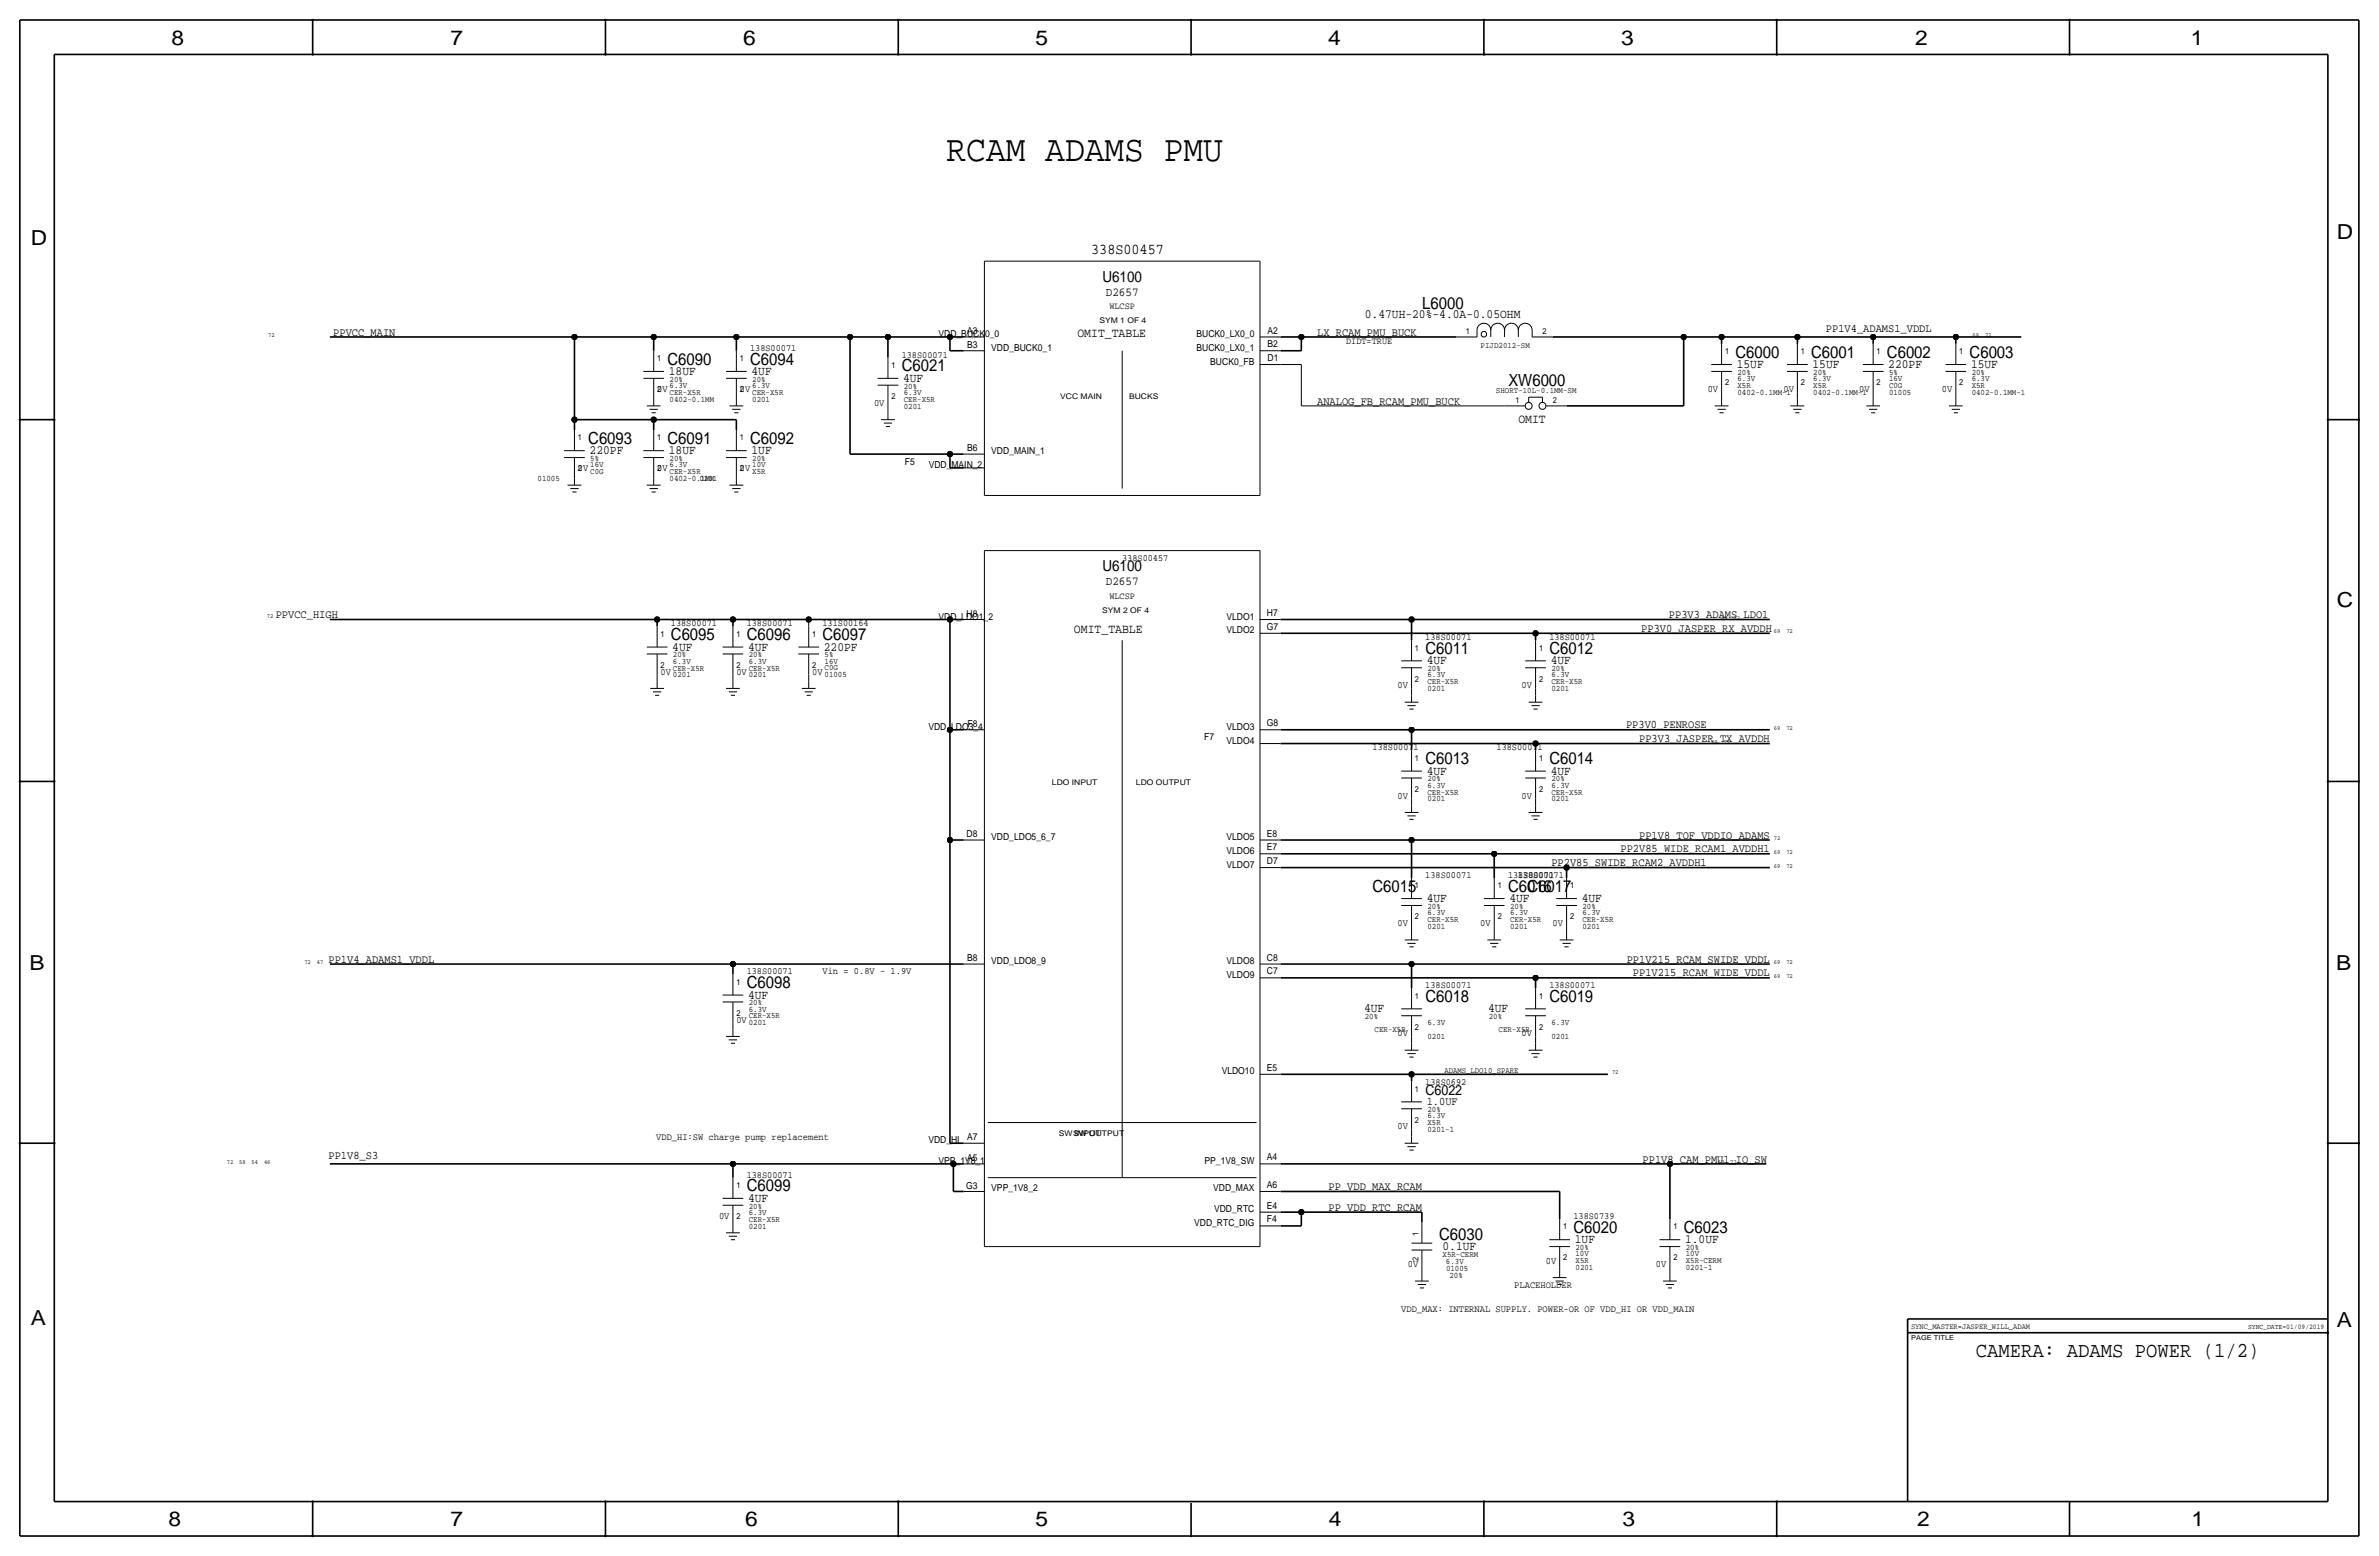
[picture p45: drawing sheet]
<svg xmlns="http://www.w3.org/2000/svg" width="877mm" height="574mm" viewBox="0 0 877 574" stroke-linecap="round" stroke-linejoin="round" font-family="sans-serif">
<defs><g id="words">
<text font-size="13.6" x="348.9" y="59.4">RCAM ADAMS PMU</text>
<text font-size="7.8" x="728.4" y="500.1">CAMERA: ADAMS POWER (1/2)</text>
<g font-size="7.6">
<text x="63.2" y="16.5">8</text>
<text x="166.1" y="16.5">7</text>
<text x="274" y="16.5">6</text>
<text x="381.7" y="16.5">5</text>
<text x="489.7" y="16.5">4</text>
<text x="597.6" y="16.5">3</text>
<text x="706.1" y="16.5">2</text>
<text x="807.7" y="16.5">1</text>
<text x="861.5" y="88.1">D</text>
<text x="11.4" y="90.4">D</text>
<text x="861.5" y="223.8">C</text>
<text x="10.9" y="357.6">B</text>
<text x="861.3" y="357.4">B</text>
<text x="11.4" y="488.4">A</text>
<text x="861.5" y="489.2">A</text>
<text x="62.2" y="562.6">8</text>
<text x="166.1" y="562.6">7</text>
<text x="274.8" y="562.6">6</text>
<text x="381.7" y="562.6">5</text>
<text x="489.9" y="562.6">4</text>
<text x="598.1" y="562.6">3</text>
<text x="706.8" y="562.6">2</text>
<text x="807.9" y="562.6">1</text>
</g>
<g font-size="6.2">
<text x="524.3" y="113.8">L6000</text>
<text x="639.8" y="131.8">C6000</text>
<text x="667.7" y="131.8">C6001</text>
<text x="695.7" y="131.8">C6002</text>
<text x="726.1" y="131.8">C6003</text>
<text x="246.1" y="134.4">C6090</text>
<text x="276.6" y="134.4">C6094</text>
<text x="332.4" y="136.9">C6021</text>
<text x="556.1" y="142.2">XW6000</text>
<text x="216.9" y="163.6">C6093</text>
<text x="246.1" y="163.6">C6091</text>
<text x="276.6" y="163.6">C6092</text>
<text x="247.3" y="236">C6095</text>
<text x="275.3" y="236">C6096</text>
<text x="303.2" y="236">C6097</text>
<text x="525.5" y="241">C6011</text>
<text x="571.2" y="241">C6012</text>
<text x="525.5" y="281.7">C6013</text>
<text x="571.2" y="281.7">C6014</text>
<text x="506" y="328.7">C6015</text>
<text x="556" y="328.7">C6016</text>
<text x="563.2" y="328.7">C6017</text>
<text x="275.3" y="364.2">C6098</text>
<text x="525.5" y="369.3">C6018</text>
<text x="571.2" y="369.3">C6019</text>
<text x="275.3" y="439.2">C6099</text>
<text x="580.1" y="454.4">C6020</text>
<text x="620.7" y="454.4">C6023</text>
<text x="530.6" y="456.9">C6030</text>
</g>
<g font-size="5.6">
<text x="402.3" y="93.7">338S00457</text>
<text x="406.4" y="103.9">U6100</text>
<text x="406.4" y="210.6">U6100</text>
</g>
<text font-size="5.2" x="525.5" y="403.6">C6022</text>
<g font-size="4.7">
<text x="503.2" y="117.3">0.47UH-20%-4.0A-0.05OHM</text>
<text x="397.2" y="124.2">OMIT_TABLE</text>
<text x="640.3" y="135.6">15UF</text>
<text x="668.2" y="135.6">15UF</text>
<text x="696.2" y="135.6">220PF</text>
<text x="726.6" y="135.6">15UF</text>
<text x="246.6" y="138.2">18UF</text>
<text x="277.1" y="138.2">4UF</text>
<text x="332.9" y="140.7">4UF</text>
<text x="559.8" y="156">OMIT</text>
<text x="217.4" y="167.4">220PF</text>
<text x="246.6" y="167.4">18UF</text>
<text x="277.1" y="167.4">1UF</text>
<text x="395.9" y="233.4">OMIT_TABLE</text>
<text x="247.9" y="239.8">4UF</text>
<text x="275.8" y="239.8">4UF</text>
<text x="303.7" y="239.8">220PF</text>
<text x="526" y="244.9">4UF</text>
<text x="571.7" y="244.9">4UF</text>
<text x="526" y="285.5">4UF</text>
<text x="571.7" y="285.5">4UF</text>
<text x="526" y="332.5">4UF</text>
<text x="556.5" y="332.5">4UF</text>
<text x="583.1" y="332.5">4UF</text>
<text x="275.8" y="368">4UF</text>
<text x="502.9" y="373.1">4UF</text>
<text x="548.6" y="373.1">4UF</text>
<text x="275.8" y="443">4UF</text>
<text x="531.8" y="460.8">0.1UF</text>
<text x="580.6" y="458.2">1UF</text>
<text x="621.2" y="458.2">1.0UF</text>
</g>
<g font-size="4.5">
<text x="407.7" y="109">D2657</text>
<text x="407.7" y="215.6">D2657</text>
</g>
<g font-size="4.3">
<text x="122.9" y="123.7">PPVCC_MAIN</text>
<text x="485.6" y="123.7">LX_RCAM_PMU_BUCK</text>
<text x="673.2" y="122.4">PP1V4_ADAMS1_VDDL</text>
<text x="485.6" y="149.1">ANALOG_FB_RCAM_PMU_BUCK</text>
<text x="101.7" y="227.8">PPVCC_HIGH</text>
<text x="615.3" y="227.8">PP3V3_ADAMS_LDO1</text>
<text x="605.1" y="232.9">PP3V0_JASPER_RX_AVDDH</text>
<text x="599.5" y="268.5">PP3V0_PENROSE</text>
<text x="604.3" y="273.6">PP3V3_JASPER_TX_AVDDH</text>
<text x="604.3" y="309.1">PP1V8_TOF_VDDIO_ADAMS</text>
<text x="597.4" y="314.2">PP2V85_WIDE_RCAM1_AVDDH1</text>
<text x="571.9" y="319.3">PP2V85_SWIDE_RCAM2_AVDDH1</text>
<text x="121.1" y="354.8">PP1V4_ADAMS1_VDDL</text>
<text x="599.7" y="354.8">PP1V215_RCAM_SWIDE_VDDL</text>
<text x="602" y="359.9">PP1V215_RCAM_WIDE_VDDL</text>
<text x="526" y="407.4">1.0UF</text>
<text x="121.1" y="427.2">PP1V8_S3</text>
<text x="605.6" y="428.5">PP1V8_CAM_PMU1_IO_SW</text>
<text x="489.8" y="438.7">PP_VDD_MAX_RCAM</text>
<text x="489.8" y="446.3">PP_VDD_RTC_RCAM</text>
</g>
<g font-size="3.6">
<text x="242.3" y="144.5">0V</text>
<text x="272.7" y="144.5">0V</text>
<text x="322.2" y="149.6">0V</text>
<text x="629.6" y="144.5">0V</text>
<text x="657.5" y="144.5">0V</text>
<text x="685.4" y="144.5">0V</text>
<text x="715.9" y="144.5">0V</text>
<text x="213.1" y="173.7">0V</text>
<text x="242.3" y="173.7">0V</text>
<text x="272.7" y="173.7">0V</text>
<text x="243.5" y="248.7">0V</text>
<text x="271.5" y="248.7">0V</text>
<text x="299.4" y="248.7">0V</text>
<text x="515.3" y="253.7">0V</text>
<text x="561" y="253.7">0V</text>
<text x="515.3" y="294.4">0V</text>
<text x="561" y="294.4">0V</text>
<text x="515.3" y="341.4">0V</text>
<text x="545.7" y="341.4">0V</text>
<text x="572.4" y="341.4">0V</text>
<text x="303.2" y="359.2">Vin = 0.8V - 1.9V</text>
<text x="271.5" y="376.9">0V</text>
<text x="515.3" y="382">0V</text>
<text x="561" y="382">0V</text>
<text x="515.3" y="416.3">0V</text>
<text x="241.9" y="420.1">VDD_HI:SW charge pump replacement</text>
<text x="265.1" y="449.3">0V</text>
<text x="519.1" y="467.1">0V</text>
<text x="569.9" y="465.8">0V</text>
<text x="610.5" y="467.1">0V</text>
<text x="558.3" y="474.7">PLACEHOLDER</text>
<text x="516.6" y="483.6">VDD_MAX: INTERNAL SUPPLY. POWER-OR OF VDD_HI OR VDD_MAIN</text>
</g>
<g font-size="3.5">
<text x="409" y="114">WLCSP</text>
<text x="346" y="124.2">VDD_BUCK0_0</text>
<text x="356.5" y="123.2">A3</text>
<text x="441.1" y="124.2">BUCK0_LX0_0</text>
<text x="467.3" y="122.9">A2</text>
<text x="276.6" y="129.3">138S00071</text>
<text x="332.4" y="131.8">138S00071</text>
<text x="356.5" y="128.3">B3</text>
<text x="365.5" y="129.3">VDD_BUCK0_1</text>
<text x="441.1" y="129.3">BUCK0_LX0_1</text>
<text x="467.3" y="128">B2</text>
<text x="496.3" y="126.7">DIDT=TRUE</text>
<text x="446.2" y="134.4">BUCK0_FB</text>
<text x="467.3" y="133.1">D1</text>
<text x="356.5" y="166.4">B6</text>
<text x="365.5" y="167.4">VDD_MAIN_1</text>
<text x="333.6" y="171.5">F5</text>
<text x="342.4" y="172.5">VDD_MAIN_2</text>
<text x="413.7" y="206.8">338S00457</text>
<text x="409" y="220.7">WLCSP</text>
<text x="356.3" y="227.3">H8</text>
<text x="467.1" y="227.1">H7</text>
<text x="247.3" y="230.9">138S00071</text>
<text x="275.3" y="230.9">138S00071</text>
<text x="303.2" y="230.9">131S00164</text>
<text x="346" y="228.3">VDD_LDO1_2</text>
<text x="452.1" y="233.4">VLDO2</text>
<text x="452.1" y="228.3">VLDO1</text>
<text x="467.1" y="232.2">G7</text>
<text x="525.5" y="236">138S00071</text>
<text x="571.2" y="236">138S00071</text>
<text x="342.2" y="269">VDD_LDO3_4</text>
<text x="356.7" y="268">F8</text>
<text x="452.1" y="269">VLDO3</text>
<text x="467.1" y="267.7">G8</text>
<text x="444" y="272.8">F7</text>
<text x="452.1" y="274.1">VLDO4</text>
<text x="506" y="276.6">138S00071</text>
<text x="551.7" y="276.6">138S00071</text>
<text x="356.3" y="308.6">D8</text>
<text x="365.5" y="309.6">VDD_LDO5_6_7</text>
<text x="452.1" y="309.6">VLDO5</text>
<text x="467.1" y="308.4">E8</text>
<text x="452.1" y="314.7">VLDO6</text>
<text x="467.1" y="313.4">E7</text>
<text x="452.1" y="319.8">VLDO7</text>
<text x="467.1" y="318.5">D7</text>
<text x="525.5" y="323.6">138S00071</text>
<text x="556" y="323.6">138S00071</text>
<text x="559.5" y="323.6">138S00071</text>
<text x="275.3" y="359.2">138S00071</text>
<text x="356.5" y="354.3">B8</text>
<text x="365.5" y="355.3">VDD_LDO8_9</text>
<text x="452.1" y="355.3">VLDO8</text>
<text x="467.1" y="359.2">C7</text>
<text x="467.1" y="354.1">C8</text>
<text x="452.1" y="360.4">VLDO9</text>
<text x="525.5" y="364.2">138S00071</text>
<text x="571.2" y="364.2">138S00071</text>
<text x="450.4" y="396">VLDO10</text>
<text x="467.1" y="394.7">E5</text>
<text x="525.5" y="399.8">138S0692</text>
<text x="342.2" y="421.4">VDD_HI</text>
<text x="356.5" y="420.4">A7</text>
<text x="346" y="429">VPP_1V8_1</text>
<text x="356.5" y="428">A5</text>
<text x="444.1" y="429">PP_1V8_SW</text>
<text x="467.1" y="427.7">A4</text>
<text x="275.3" y="434.1">138S00071</text>
<text x="467.1" y="437.9">A6</text>
<text x="356.2" y="438.2">G3</text>
<text x="365.5" y="439.2">VPP_1V8_2</text>
<text x="447.2" y="439.2">VDD_MAX</text>
<text x="447.6" y="446.8">VDD_RTC</text>
<text x="467.1" y="445.5">E4</text>
<text x="580.1" y="449.3">138S0739</text>
<text x="440.2" y="451.9">VDD_RTC_DIG</text>
<text x="467.1" y="450.6">F4</text>
</g>
<g font-size="3.1">
<text x="540.5" y="122.9">1</text>
<text x="568.7" y="122.9">2</text>
<text x="545.9" y="128.3">PIJD2012-SM</text>
<text x="636" y="130.6">1</text>
<text x="663.9" y="130.6">1</text>
<text x="691.8" y="130.6">1</text>
<text x="722.3" y="130.6">1</text>
<text x="242.3" y="133.1">1</text>
<text x="272.7" y="133.1">1</text>
<text x="328.6" y="135.6">1</text>
<text x="246.8" y="143">6.3V</text>
<text x="246.8" y="140.7">20%</text>
<text x="277.3" y="143">6.3V</text>
<text x="277.3" y="140.7">20%</text>
<text x="333.2" y="143.3">20%</text>
<text x="636" y="142">2</text>
<text x="640.5" y="140.5">6.3V</text>
<text x="640.5" y="143">X5R</text>
<text x="640.5" y="138.2">20%</text>
<text x="663.9" y="142">2</text>
<text x="668.5" y="140.5">6.3V</text>
<text x="668.5" y="138.2">20%</text>
<text x="668.5" y="143">X5R</text>
<text x="691.8" y="142">2</text>
<text x="696.4" y="140.5">16V</text>
<text x="696.4" y="143">C0G</text>
<text x="696.4" y="138.2">5%</text>
<text x="722.3" y="142">2</text>
<text x="726.9" y="140.5">6.3V</text>
<text x="726.9" y="138.2">20%</text>
<text x="726.9" y="143">X5R</text>
<text x="242.3" y="144.5">2</text>
<text x="246.8" y="148.1">0402-0.1MM</text>
<text x="246.8" y="145.5">CER-X5R</text>
<text x="272.7" y="144.5">2</text>
<text x="277.3" y="148.1">0201</text>
<text x="277.3" y="145.5">CER-X5R</text>
<text x="328.6" y="147.1">2</text>
<text x="333.2" y="145.5">6.3V</text>
<text x="333.2" y="148.1">CER-X5R</text>
<text x="551.5" y="145">SHORT-10L-0.1MM-SM</text>
<text x="558.7" y="148.6">1</text>
<text x="572.5" y="148.6">2</text>
<text x="640.5" y="145.5">0402-0.1MM-1</text>
<text x="668.5" y="145.5">0402-0.1MM-1</text>
<text x="696.4" y="145.5">01005</text>
<text x="726.9" y="145.5">0402-0.1MM-1</text>
<text x="333.2" y="150.6">0201</text>
<text x="213.1" y="162.3">1</text>
<text x="242.3" y="162.3">1</text>
<text x="272.7" y="162.3">1</text>
<text x="213.1" y="173.7">2</text>
<text x="217.6" y="169.9">5%</text>
<text x="217.6" y="172.2">16V</text>
<text x="242.3" y="173.7">2</text>
<text x="246.8" y="172.2">6.3V</text>
<text x="246.8" y="169.9">20%</text>
<text x="272.7" y="173.7">2</text>
<text x="277.3" y="169.9">20%</text>
<text x="277.3" y="172.2">10V</text>
<text x="198.2" y="177.3">01005</text>
<text x="217.6" y="174.8">C0G</text>
<text x="246.8" y="177.3">0402-0.1MM</text>
<text x="246.8" y="174.8">CER-X5R</text>
<text x="257.9" y="177.3">0201</text>
<text x="277.3" y="174.8">X5R</text>
<text x="243.5" y="234.7">1</text>
<text x="271.5" y="234.7">1</text>
<text x="299.4" y="234.7">1</text>
<text x="521.7" y="239.8">1</text>
<text x="567.4" y="239.8">1</text>
<text x="248.1" y="244.6">6.3V</text>
<text x="248.1" y="242.3">20%</text>
<text x="276" y="244.6">6.3V</text>
<text x="276" y="242.3">20%</text>
<text x="304" y="242.3">5%</text>
<text x="304" y="244.6">16V</text>
<text x="243.5" y="246.1">2</text>
<text x="248.1" y="247.1">CER-X5R</text>
<text x="248.1" y="249.7">0201</text>
<text x="271.5" y="246.1">2</text>
<text x="276" y="249.7">0201</text>
<text x="276" y="247.1">CER-X5R</text>
<text x="299.4" y="246.1">2</text>
<text x="304" y="249.7">01005</text>
<text x="304" y="247.1">C0G</text>
<text x="521.7" y="251.2">2</text>
<text x="526.2" y="249.7">6.3V</text>
<text x="526.2" y="247.4">20%</text>
<text x="567.4" y="251.2">2</text>
<text x="572" y="249.7">6.3V</text>
<text x="572" y="247.4">20%</text>
<text x="526.2" y="252.2">CER-X5R</text>
<text x="526.2" y="254.8">0201</text>
<text x="572" y="254.8">0201</text>
<text x="572" y="252.2">CER-X5R</text>
<text x="521.7" y="280.4">1</text>
<text x="567.4" y="280.4">1</text>
<text x="521.7" y="291.8">2</text>
<text x="526.2" y="290.3">6.3V</text>
<text x="526.2" y="288">20%</text>
<text x="526.2" y="292.9">CER-X5R</text>
<text x="567.4" y="291.8">2</text>
<text x="572" y="290.3">6.3V</text>
<text x="572" y="288">20%</text>
<text x="572" y="292.9">CER-X5R</text>
<text x="526.2" y="295.4">0201</text>
<text x="572" y="295.4">0201</text>
<text x="521.7" y="327.4">1</text>
<text x="552.1" y="327.4">1</text>
<text x="578.8" y="327.4">1</text>
<text x="526.2" y="335">20%</text>
<text x="556.7" y="335">20%</text>
<text x="583.4" y="335">20%</text>
<text x="521.7" y="338.8">2</text>
<text x="526.2" y="337.3">6.3V</text>
<text x="526.2" y="339.9">CER-X5R</text>
<text x="552.1" y="338.8">2</text>
<text x="556.7" y="339.9">CER-X5R</text>
<text x="556.7" y="337.3">6.3V</text>
<text x="578.8" y="338.8">2</text>
<text x="583.4" y="337.3">6.3V</text>
<text x="583.4" y="339.9">CER-X5R</text>
<text x="526.2" y="342.4">0201</text>
<text x="556.7" y="342.4">0201</text>
<text x="583.4" y="342.4">0201</text>
<text x="271.5" y="363">1</text>
<text x="276" y="370.6">20%</text>
<text x="521.7" y="368">1</text>
<text x="567.4" y="368">1</text>
<text x="271.5" y="374.4">2</text>
<text x="276" y="372.9">6.3V</text>
<text x="276" y="375.4">CER-X5R</text>
<text x="276" y="378">0201</text>
<text x="503.2" y="375.7">20%</text>
<text x="526.2" y="378">6.3V</text>
<text x="548.9" y="375.7">20%</text>
<text x="572" y="378">6.3V</text>
<text x="506.8" y="380.5">CER-X5R</text>
<text x="521.7" y="379.5">2</text>
<text x="526.2" y="383">0201</text>
<text x="552.5" y="380.5">CER-X5R</text>
<text x="567.4" y="379.5">2</text>
<text x="572" y="383">0201</text>
<text x="521.7" y="402.3">1</text>
<text x="521.7" y="413.8">2</text>
<text x="526.2" y="410">20%</text>
<text x="526.2" y="412.2">6.3V</text>
<text x="526.2" y="417.3">0201-1</text>
<text x="526.2" y="414.8">X5R</text>
<text x="271.5" y="437.9">1</text>
<text x="271.5" y="449.3">2</text>
<text x="276" y="447.8">6.3V</text>
<text x="276" y="445.5">20%</text>
<text x="276" y="452.9">0201</text>
<text x="276" y="450.3">CER-X5R</text>
<text x="522.9" y="455.7" transform="rotate(-90 522.9 455.7)">1</text>
<text x="576.3" y="453.1">1</text>
<text x="616.9" y="453.1">1</text>
<text x="580.8" y="460.8">20%</text>
<text x="621.5" y="460.8">20%</text>
<text x="522.9" y="464.8" transform="rotate(-90 522.9 464.8)">2</text>
<text x="531.8" y="463.3">X5R-CERM</text>
<text x="533.1" y="465.8">6.3V</text>
<text x="576.3" y="464.6">2</text>
<text x="580.8" y="463">10V</text>
<text x="580.8" y="465.6">X5R</text>
<text x="616.9" y="464.6">2</text>
<text x="621.5" y="463">10V</text>
<text x="621.5" y="465.6">X5R-CERM</text>
<text x="533.1" y="468.4">01005</text>
<text x="534.4" y="470.9">20%</text>
<text x="580.8" y="468.1">0201</text>
<text x="621.5" y="468.1">0201-1</text>
</g>
<text font-size="3" x="532.5" y="395.5">ADAMS_LDO10_SPARE</text>
<g font-size="2.9">
<text x="405.3" y="119.1">SYM 1 OF 4</text>
<text x="390.9" y="147.1">VCC MAIN</text>
<text x="416.3" y="147.1">BUCKS</text>
<text x="406.3" y="225.8">SYM 2 OF 4</text>
<text x="387.8" y="289.3">LDO INPUT</text>
<text x="418.8" y="289.3">LDO OUTPUT</text>
<text x="390.3" y="418.8">SW INPUT</text>
<text x="395.6" y="418.8">SW OUTPUT</text>
<text x="704.5" y="490">SYNC_MASTER=JASPER_WILL_ADAM</text>
</g>
<text font-size="2.6" x="828.8" y="490">SYNC_DATE=01/09/2019</text>
<text font-size="2.5" x="704.5" y="493.8">PAGE TITLE</text>
<g font-size="2.3">
<text x="98.9" y="124.2">72</text>
<text x="727.3" y="124.2">69</text>
<text x="731.8" y="124.2">72</text>
<text x="98.3" y="227.8">72</text>
<text x="634.5" y="228.3">69</text>
<text x="639.1" y="228.3">72</text>
<text x="654" y="233.4">69</text>
<text x="658.6" y="233.4">72</text>
<text x="654" y="269">69</text>
<text x="658.6" y="269">72</text>
<text x="630.9" y="274.1">69</text>
<text x="635.5" y="274.1">72</text>
<text x="654" y="309.6">72</text>
<text x="654" y="314.7">69</text>
<text x="658.6" y="314.7">72</text>
<text x="654" y="319.8">69</text>
<text x="658.6" y="319.8">72</text>
<text x="112.2" y="355.3">72</text>
<text x="116.8" y="355.3">47</text>
<text x="654" y="355.3">69</text>
<text x="658.6" y="355.3">72</text>
<text x="654" y="360.4">69</text>
<text x="658.6" y="360.4">72</text>
<text x="594.3" y="396">72</text>
<text x="83.6" y="429">72</text>
<text x="88.2" y="429">58</text>
<text x="92.8" y="429">54</text>
<text x="97.3" y="429">46</text>
<text x="633.3" y="429">69</text>
<text x="637.8" y="429">72</text>
</g>
</g></defs>
<g fill="none" stroke="#000" stroke-width=".6">
<path d="M7.3 7.4v558.8zM7.3 7.4h862.3zM115.3 7.4v12.7zM223.2 7.4v12.7zM331.2 7.4v12.7zM439.1 7.4v12.7zM547.1 7.4v12.7zM655 7.4v12.7zM763 7.4v12.7zM869.6 7.4v558.8zM20 20.1v533.4zM20 20.1h838.2z"/>
<path d="M858.2 20.1v533.4zM121.6 124.2h90.2zM211.8 124.2v30.5zM211.8 124.2h29.2zM241 124.2h30.5zM241 124.2v5.1zM271.5 124.2h41.9zM271.5 124.2v5.1zM313.4 124.2h14zM313.4 124.2v43.2zM327.4 124.2h22.8zM327.4 124.2v7.6z"/>
<path d="M350.2 124.2h5.1zM350.2 124.2v5.1zM350.2 129.3h5.1zM472.1 124.2h7.7zM472.1 129.3h7.7zM479.8 124.2h57.1zM479.8 124.2v5.1zM572.5 124.2h48.2zM620.7 124.2h14zM620.7 124.2v25.4zM634.7 124.2h27.9zM634.7 124.2v2.5z"/>
<path d="M662.6 124.2h28zM662.6 124.2v2.5zM690.6 124.2h30.5zM690.6 124.2v2.5zM721.1 124.2h24.1zM721.1 124.2v2.5zM7.3 154.7h12.7zM211.8 154.7h29.2zM211.8 154.7v3.8zM241 154.7h30.5zM241 154.7v3.8zM271.5 154.7v3.8z"/>
<path d="M577.5 149.6h43.2zM858.2 154.7h11.4zM313.4 167.4h36.8zM350.2 167.4h5.1zM350.2 167.4v5.1zM350.2 172.5h5.1zM121.6 228.3h120.7zM242.3 228.3h27.9zM242.3 228.3v2.6zM270.2 228.3h27.9zM270.2 228.3v2.6zM298.1 228.3h52.1z"/>
<path d="M350.2 228.3h5.1zM350.2 228.3v40.7zM472.1 233.4h94zM472.1 228.3h48.3zM520.4 228.3h132.1zM520.4 228.3v7.7zM566.1 233.4v2.6zM566.1 233.4h86.4zM350.2 269h5.1zM350.2 269v40.6zM472.1 274.1h94zM472.1 269h48.3z"/>
<path d="M520.4 269v7.6zM520.4 269h132.1zM566.1 274.1v2.5zM566.1 274.1h86.4zM7.3 288h12.7zM858.2 288h11.4zM350.2 309.6h5.1zM350.2 309.6v111.8zM472.1 319.8h105.4zM472.1 309.6h48.3zM472.1 314.7h78.8zM520.4 309.6h132.1z"/>
<path d="M520.4 309.6v14zM550.9 314.7v8.9zM550.9 314.7h101.6zM577.5 319.8v3.8zM577.5 319.8h75zM121.6 355.3h148.6zM270.2 355.3h85.1zM270.2 355.3v3.9zM472.1 355.3h48.3zM520.4 355.3h132.1zM520.4 355.3v8.9zM472.1 360.4h94z"/>
<path d="M566.1 360.4v3.8zM566.1 360.4h86.4zM472.1 396h48.3zM520.4 396v2.5zM520.4 396h72.4zM7.3 421.4h12.7zM121.6 429h148.6zM270.2 429h81.3zM270.2 429v5.1zM350.2 421.4h5.1zM351.5 429h3.8zM351.5 429v10.2z"/>
<path d="M351.5 439.2h3.8zM472.1 439.2h102.9zM472.1 429h143.5zM575 439.2v10.1zM615.6 429h35.6zM615.6 429v20.3zM858.2 421.4h11.4zM472.1 446.8h7.7zM472.1 451.9h7.7zM479.8 446.8h44.4zM479.8 446.8v5.1zM524.2 446.8v3.8z"/>
<path d="M703.3 486.2v5zM703.3 486.2h154.9zM703.3 491.2h154.9zM703.3 491.2v62.3zM20 553.5h838.2zM115.3 553.5v12.7zM223.2 553.5v12.7zM331.2 553.5v12.7zM439.1 554v12.2zM547.1 553.5v12.7zM655 553.5v12.7zM763 553.5v12.7z"/>
<path d="M7.3 566.2h862.3z"/>
</g>
<g fill="none" stroke="#000" stroke-width=".37">
<path d="M362.9 96.3v86.3zM362.9 96.3h101.6zM464.5 96.3v86.3zM237.2 136.9h7.6zM237.2 139.4h7.6zM241 129.3v7.6zM241 139.4v7.7zM267.7 136.9h7.6zM267.7 139.4h7.6zM271.5 129.3v7.6zM271.5 139.4v7.7zM323.5 139.4h7.7z"/>
<path d="M327.4 131.8v7.6zM355.3 129.3h7.6zM355.3 124.2h7.6zM413.7 129.3v50.8zM464.5 134.4h7.6zM464.5 129.3h7.6zM464.5 124.2h7.6zM472.1 134.4h7.7zM479.8 134.4v15.2zM536.9 124.2h7.6zM544.5 121.7v2.5zM544.5 121.7a2.54 2.54 0 0 1 2.6-2.6 2.54 2.54 0 0 1 2.5 2.6 2.54 2.54 0 0 1 2.5-2.6 2.54 2.54 0 0 1 2.6 2.6 2.54 2.54 0 0 1 2.5-2.6 2.54 2.54 0 0 1 2.6 2.6 2.54 2.54 0 0 1 2.5-2.6 2.54 2.54 0 0 1 2.5 2.6"/>
<path d="M549.6 121.7v2.5zM554.7 121.7v2.5zM559.8 121.7v2.5zM564.8 121.7v2.5zM564.8 124.2h7.7zM630.9 134.4h7.6zM630.9 136.9h7.6zM634.7 126.7v7.7zM634.7 136.9v7.6zM658.8 134.4h7.6zM658.8 136.9h7.6zM662.6 126.7v7.7z"/>
<path d="M662.6 136.9v7.6zM686.8 134.4h7.6zM686.8 136.9h7.6zM690.6 126.7v7.7zM690.6 136.9v7.6zM717.2 134.4h7.7zM717.2 136.9h7.7zM721.1 126.7v7.7zM721.1 136.9v7.6zM211.8 158.5v7.6zM238.5 149.6h5zM239.5 150.9h3z"/>
<path d="M240.2 152.1h1.6zM241 158.5v7.6zM241 147.1v2.5zM268.9 149.6h5.1zM270 150.9h3zM270.7 152.1h1.5zM271.5 158.5v7.6zM271.5 147.1v2.5zM323.5 142h7.7zM324.8 154.7h5.1zM325.8 156h3.1zM326.6 157.2h1.5z"/>
<path d="M327.4 149.6v2.5zM327.4 152.1v2.6zM327.4 142v7.6zM479.8 149.6h74.9zM554.7 149.6h7.6zM563.6 146.4v1.9zM563.6 146.4h5.1zM568.7 146.4v1.9zM569.9 149.6h7.6zM632.2 149.6h5zM633.2 150.9h3zM633.9 152.1h1.6z"/>
<path d="M634.7 144.5v2.6zM634.7 147.1v2.5zM660.1 149.6h5.1zM661.1 150.9h3.1zM661.9 152.1h1.5zM662.6 144.5v2.6zM662.6 147.1v2.5zM688 149.6h5.1zM689.1 150.9h3zM689.8 152.1h1.5zM690.6 144.5v2.6zM690.6 147.1v2.5z"/>
<path d="M718.5 149.6h5.1zM719.5 150.9h3.1zM720.3 152.1h1.5zM721.1 144.5v2.6zM721.1 147.1v2.5zM208 166.1h7.6zM208 168.7h7.6zM209.2 178.8h5.1zM211.8 176.3v2.5zM211.8 168.7v7.6zM237.2 166.1h7.6zM237.2 168.7h7.6z"/>
<path d="M238.5 178.8h5zM241 176.3v2.5zM241 168.7v7.6zM267.7 166.1h7.6zM267.7 168.7h7.6zM268.9 178.8h5.1zM271.5 176.3v2.5zM271.5 168.7v7.6zM355.3 172.5h7.6zM355.3 167.4h7.6zM210.3 180.1h3zM211 181.4h1.5z"/>
<path d="M239.5 180.1h3zM240.2 181.4h1.6zM270 180.1h3zM270.7 181.4h1.5zM362.9 182.6h101.6zM362.9 202.9v256.6zM362.9 202.9h101.6zM464.5 202.9v256.6zM238.5 238.5h7.6zM242.3 230.9v7.6zM266.4 238.5h7.6zM270.2 230.9v7.6z"/>
<path d="M294.3 238.5h7.7zM298.1 228.3v2.6zM298.1 230.9v7.6zM355.3 228.3h7.6zM413.7 236v198.1zM464.5 233.4h7.6zM464.5 228.3h7.6zM520.4 236v7.6zM566.1 236v7.6zM238.5 241h7.6zM239.7 253.7h5.1zM240.7 255h3.1z"/>
<path d="M241.5 256.3h1.5zM242.3 248.7v2.5zM242.3 241v7.7zM242.3 251.2v2.5zM266.4 241h7.6zM267.7 253.7h5zM268.7 255h3zM269.4 256.3h1.6zM270.2 248.7v2.5zM270.2 241v7.7zM270.2 251.2v2.5zM294.3 241h7.7z"/>
<path d="M295.6 253.7h5.1zM296.6 255h3.1zM297.4 256.3h1.5zM298.1 248.7v2.5zM298.1 251.2v2.5zM298.1 241v7.7zM516.6 243.6h7.6zM516.6 246.1h7.6zM517.9 258.8h5zM520.4 253.7v2.6zM520.4 246.1v7.6zM520.4 256.3v2.5z"/>
<path d="M562.3 243.6h7.6zM562.3 246.1h7.6zM563.6 258.8h5.1zM566.1 253.7v2.6zM566.1 246.1v7.6zM566.1 256.3v2.5zM355.3 269h7.6zM464.5 274.1h7.6zM464.5 269h7.6zM518.9 260.1h3zM519.6 261.4h1.6zM520.4 276.6v7.6z"/>
<path d="M564.6 260.1h3zM565.4 261.4h1.5zM566.1 276.6v7.6zM516.6 284.2h7.6zM516.6 286.8h7.6zM517.9 299.5h5zM520.4 294.4v2.5zM520.4 286.8v7.6zM520.4 296.9v2.6zM562.3 284.2h7.6zM562.3 286.8h7.6zM563.6 299.5h5.1z"/>
<path d="M566.1 294.4v2.5zM566.1 296.9v2.6zM566.1 286.8v7.6zM355.3 309.6h7.6zM464.5 319.8h7.6zM464.5 314.7h7.6zM464.5 309.6h7.6zM518.9 300.7h3zM519.6 302h1.6zM564.6 300.7h3zM565.4 302h1.5zM516.6 331.2h7.6z"/>
<path d="M516.6 333.8h7.6zM520.4 323.6v7.6zM520.4 333.8v7.6zM547.1 331.2h7.6zM547.1 333.8h7.6zM550.9 323.6v7.6zM550.9 333.8v7.6zM573.7 331.2h7.7zM573.7 333.8h7.7zM577.5 323.6v7.6zM577.5 333.8v7.6zM270.2 359.2v7.6z"/>
<path d="M355.3 355.3h7.6zM464.5 355.3h7.6zM517.9 346.5h5zM518.9 347.7h3zM519.6 349h1.6zM520.4 341.4v2.5zM520.4 343.9v2.6zM548.3 346.5h5.1zM549.4 347.7h3zM550.1 349h1.5zM550.9 341.4v2.5zM550.9 343.9v2.6z"/>
<path d="M575 346.5h5.1zM576 347.7h3.1zM576.8 349h1.5zM577.5 341.4v2.5zM577.5 343.9v2.6zM266.4 366.8h7.6zM266.4 369.3h7.6zM270.2 376.9v2.6zM270.2 379.5v2.5zM270.2 369.3v7.6zM464.5 360.4h7.6zM516.6 371.9h7.6z"/>
<path d="M516.6 374.4h7.6zM520.4 364.2v7.7zM520.4 374.4v7.6zM562.3 371.9h7.6zM562.3 374.4h7.6zM566.1 364.2v7.7zM566.1 374.4v7.6zM267.7 382h5zM268.7 383.3h3zM269.4 384.6h1.6zM464.5 396h7.6zM517.9 387.1h5z"/>
<path d="M518.9 388.4h3zM519.6 389.6h1.6zM520.4 382v2.6zM520.4 398.5v7.6zM520.4 384.6v2.5zM563.6 387.1h5.1zM564.6 388.4h3zM565.4 389.6h1.5zM566.1 382v2.6zM566.1 384.6v2.5zM364.2 413.8h99zM516.6 406.1h7.6z"/>
<path d="M516.6 408.7h7.6zM520.4 416.3v2.5zM520.4 408.7v7.6zM520.4 418.8v2.6zM270.2 434.1v7.6zM355.3 439.2h7.6zM355.3 429h7.6zM355.3 421.4h7.6zM364.2 434.1h99zM464.5 429h7.6zM464.5 439.2h7.6zM517.9 421.4h5z"/>
<path d="M518.9 422.7h3zM519.6 423.9h1.6zM266.4 441.7h7.6zM266.4 444.2h7.6zM267.7 454.4h5zM268.7 455.7h3zM269.4 456.9h1.6zM270.2 444.2v7.7zM270.2 451.9v2.5zM362.9 459.5h101.6zM464.5 451.9h7.6zM464.5 446.8h7.6z"/>
<path d="M520.4 458.2h7.6zM524.2 450.6v7.6zM571.2 456.9h7.6zM571.2 459.5h7.6zM575 449.3v7.6zM575 459.5v7.6zM611.8 456.9h7.7zM611.8 459.5h7.7zM615.6 449.3v7.6zM615.6 459.5v7.6zM520.4 460.8h7.6zM521.7 472.2h5z"/>
<path d="M522.7 473.5h3zM523.4 474.7h1.6zM524.2 468.4v1.2zM524.2 469.6v2.6zM524.2 460.8v7.6zM572.5 470.9h5zM573.5 472.2h3zM574.2 473.5h1.6zM575 467.1v1.3zM575 468.4v2.5zM613.1 472.2h5.1zM614.1 473.5h3.1z"/>
<path d="M614.9 474.7h1.5zM615.6 467.1v2.5zM615.6 469.6v2.6z"/>
<circle cx="547.1" cy="123.2" r="1.02"/>
<circle cx="563.6" cy="149.6" r="1.28"/>
<circle cx="568.7" cy="149.6" r="1.28"/>
</g>
<g fill="#000" stroke="#000" stroke-width=".37">
<path d="M115.1 7.2h.4v.3h-.4zM115.1 19.9h.4v.3h-.4zM223 7.2h.4v.3h-.4zM223 19.9h.4v.3h-.4zM331 19.9h.4v.3h-.4zM331 7.2h.4v.3h-.4zM438.9 7.2h.4v.3h-.4zM438.9 19.9h.4v.3h-.4zM546.9 7.2h.4v.3h-.4zM546.9 19.9h.4v.3h-.4zM654.8 19.9h.4v.3h-.4zM654.8 7.2h.4v.3h-.4z"/>
<path d="M762.8 19.9h.4v.3h-.4zM762.8 7.2h.4v.3h-.4zM7.1 154.5h.4v.4h-.4zM19.8 154.5h.4v.4h-.4zM858 154.5h.4v.4h-.4zM869.5 154.5h.3v.4h-.3zM7.1 287.9h.4v.3h-.4zM19.8 287.9h.4v.3h-.4zM858 287.9h.4v.3h-.4zM869.5 287.9h.3v.3h-.3zM7.1 421.2h.4v.4h-.4zM19.8 421.2h.4v.4h-.4z"/>
<path d="M858 421.2h.4v.4h-.4zM869.5 421.2h.3v.4h-.3zM858 491.1h.4v.3h-.4zM115.1 553.3h.4v.3h-.4zM223 553.3h.4v.3h-.4zM331 553.3h.4v.3h-.4zM546.9 553.3h.4v.3h-.4zM654.8 553.3h.4v.3h-.4zM115.1 566h.4v.3h-.4zM223 566h.4v.3h-.4zM331 566h.4v.3h-.4zM438.9 566h.4v.3h-.4z"/>
<path d="M546.9 566h.4v.3h-.4zM654.8 566h.4v.3h-.4z"/>
<circle cx="211.8" cy="124.2" r="1.02"/>
<circle cx="241" cy="124.2" r="1.02"/>
<circle cx="271.5" cy="124.2" r="1.02"/>
<circle cx="313.4" cy="124.2" r="1.02"/>
<circle cx="327.4" cy="124.2" r="1.02"/>
<circle cx="350.2" cy="124.2" r="1.02"/>
<circle cx="479.8" cy="124.2" r="1.02"/>
<circle cx="620.7" cy="124.2" r="1.02"/>
<circle cx="634.7" cy="124.2" r="1.02"/>
<circle cx="662.6" cy="124.2" r="1.02"/>
<circle cx="690.6" cy="124.2" r="1.02"/>
<circle cx="721.1" cy="124.2" r="1.02"/>
<circle cx="211.8" cy="154.7" r="1.02"/>
<circle cx="241" cy="154.7" r="1.02"/>
<circle cx="350.2" cy="167.4" r="1.02"/>
<circle cx="242.3" cy="228.3" r="1.02"/>
<circle cx="270.2" cy="228.3" r="1.02"/>
<circle cx="298.1" cy="228.3" r="1.02"/>
<circle cx="350.2" cy="228.3" r="1.02"/>
<circle cx="520.4" cy="228.3" r="1.02"/>
<circle cx="566.1" cy="233.4" r="1.02"/>
<circle cx="350.2" cy="269" r="1.02"/>
<circle cx="520.4" cy="269" r="1.02"/>
<circle cx="566.1" cy="274.1" r="1.02"/>
<circle cx="350.2" cy="309.6" r="1.02"/>
<circle cx="520.4" cy="309.6" r="1.02"/>
<circle cx="550.9" cy="314.7" r="1.02"/>
<circle cx="577.5" cy="319.8" r="1.02"/>
<circle cx="270.2" cy="355.3" r="1.02"/>
<circle cx="520.4" cy="355.3" r="1.02"/>
<circle cx="566.1" cy="360.4" r="1.02"/>
<circle cx="520.4" cy="396" r="1.02"/>
<circle cx="270.2" cy="429" r="1.02"/>
<circle cx="351.5" cy="429" r="1.02"/>
<circle cx="615.6" cy="429" r="1.02"/>
<circle cx="479.8" cy="446.8" r="1.02"/>
</g>
<use href="#words"/>
</svg>
